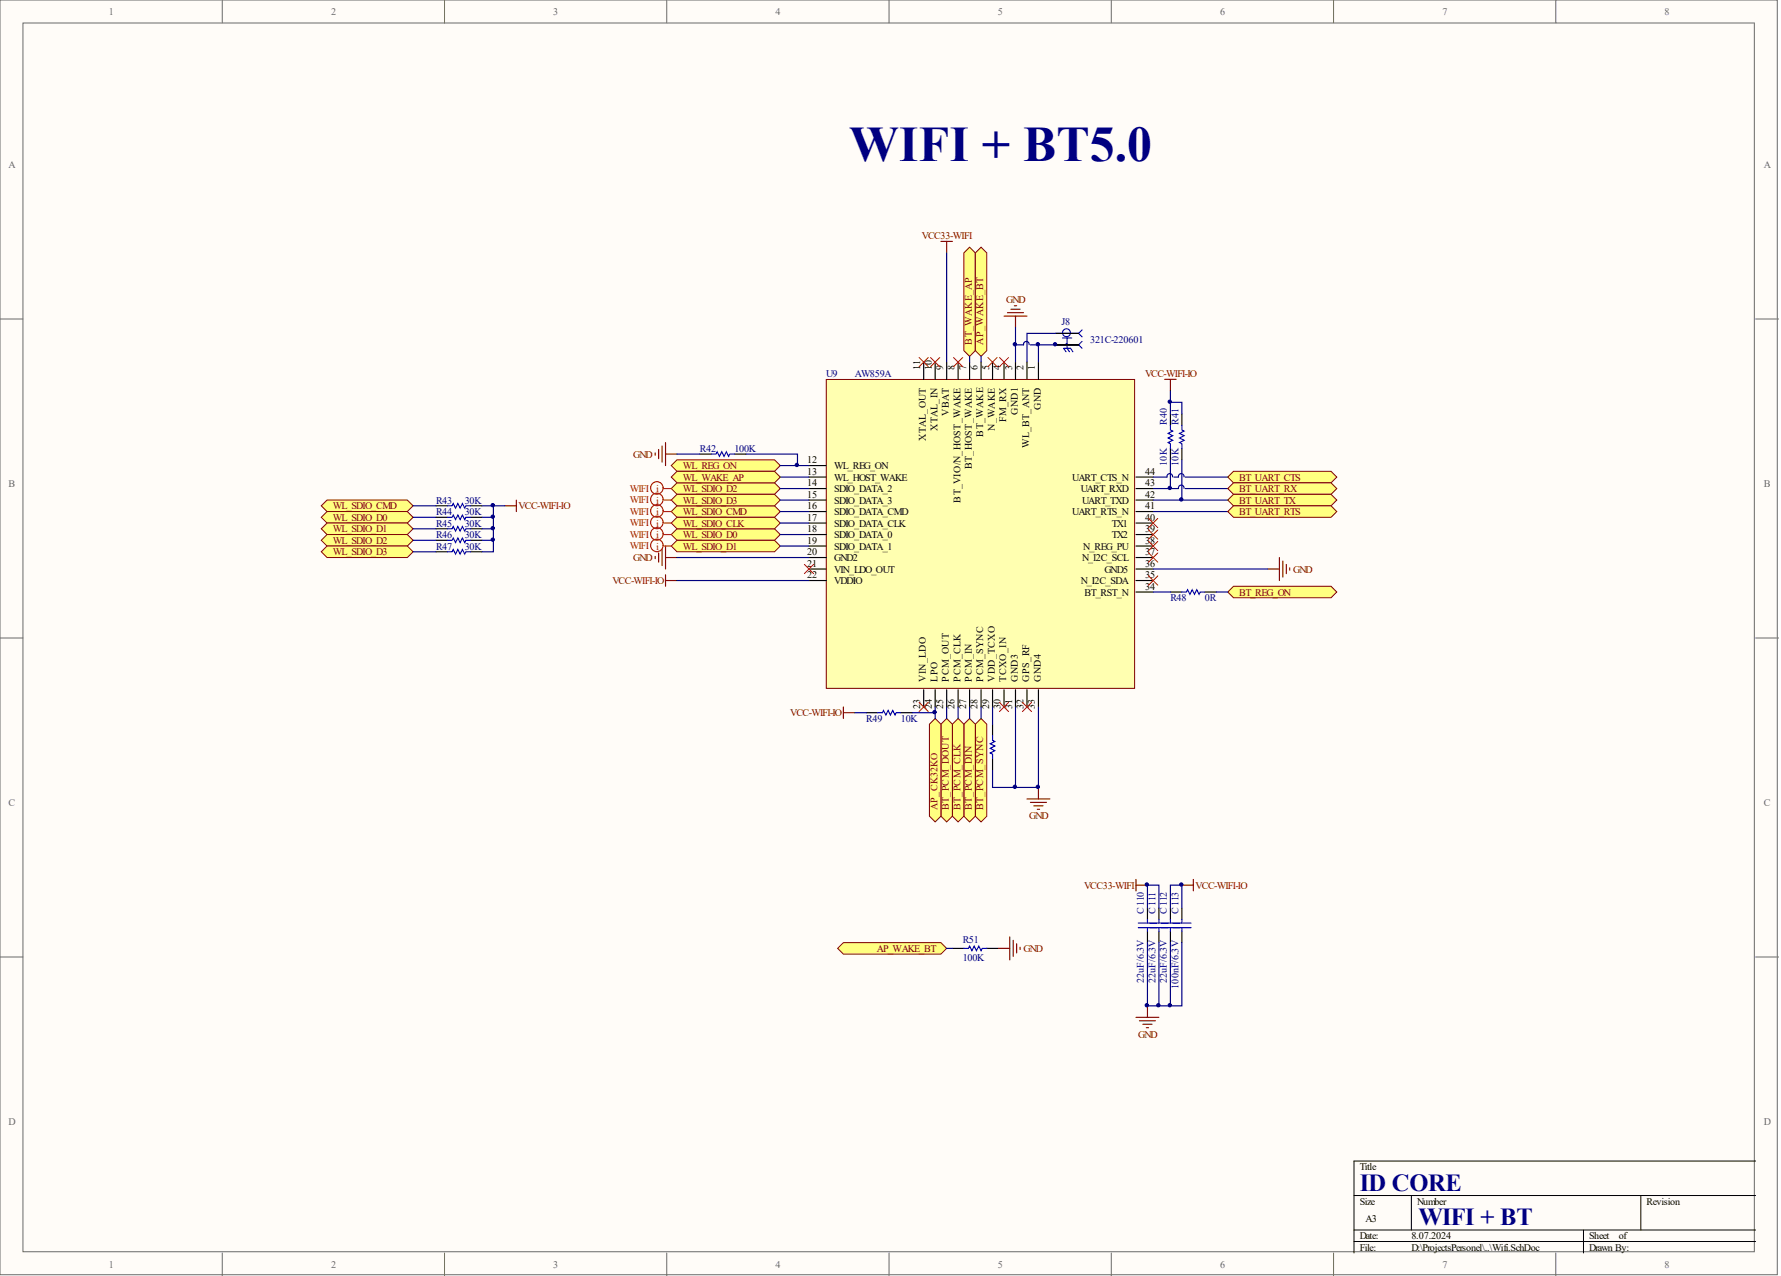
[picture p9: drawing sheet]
<svg xmlns="http://www.w3.org/2000/svg" width="393mm" height="282mm" viewBox="0 0 393 282" stroke-linecap="round" stroke-linejoin="round" font-family="sans-serif">
<defs><g id="words">
<text font-size="11" fill="#000080" x="187.5" y="35.6">WIFI + BT5.0</text>
<g font-size="5.4" fill="#000080">
<text x="300.3" y="263.2">ID CORE</text>
<text x="313.3" y="270.7">WIFI + BT</text>
</g>
<g font-size="2.2" fill="#696969">
<text x="24" y="3.3">1</text>
<text x="73.1" y="3.3">2</text>
<text x="122.2" y="3.3">3</text>
<text x="171.3" y="3.3">4</text>
<text x="220.4" y="3.3">5</text>
<text x="269.5" y="3.3">6</text>
<text x="318.6" y="3.3">7</text>
<text x="367.6" y="3.3">8</text>
<text x="1.9" y="37.2">A</text>
<text x="389.6" y="37.2">A</text>
<text x="1.9" y="107.7">B</text>
<text x="389.6" y="107.7">B</text>
<text x="1.9" y="178.1">C</text>
<text x="389.6" y="178.1">C</text>
<text x="1.9" y="248.6">D</text>
<text x="389.6" y="248.6">D</text>
<text x="24" y="280.1">1</text>
<text x="73.1" y="280.1">2</text>
<text x="122.2" y="280.1">3</text>
<text x="171.3" y="280.1">4</text>
<text x="220.4" y="280.1">5</text>
<text x="269.5" y="280.1">6</text>
<text x="318.6" y="280.1">7</text>
<text x="367.6" y="280.1">8</text>
</g>
<g font-size="2.2" fill="#800000">
<text x="203.6" y="52.9">VCC33-WIFI</text>
<text x="222.2" y="66.8">GND</text>
<text x="214.6" y="76.2" transform="rotate(-90 214.6 76.2)">BT_WAKE_AP</text>
<text x="217.2" y="76.2" transform="rotate(-90 217.2 76.2)">AP_WAKE_BT</text>
<text x="252.9" y="83.3">VCC-WIFI-IO</text>
<text x="139.8" y="101.1">GND</text>
<text x="150.8" y="103.6">WL_REG_ON</text>
<text x="150.8" y="106.2">WL_WAKE_AP</text>
<text x="273.7" y="106.2">BT_UART_CTS</text>
<text x="73.5" y="112.5">WL_SDIO_CMD</text>
<text x="114.5" y="112.5">VCC-WIFI-IO</text>
<text x="150.8" y="113.8">WL_SDIO_CMD</text>
<text x="150.8" y="108.7">WL_SDIO_D2</text>
<text x="150.8" y="111.3">WL_SDIO_D3</text>
<text x="273.7" y="108.7">BT_UART_RX</text>
<text x="273.7" y="111.3">BT_UART_TX</text>
<text x="273.7" y="113.8">BT_UART_RTS</text>
<text x="73.5" y="115.1">WL_SDIO_D0</text>
<text x="73.5" y="117.6">WL_SDIO_D1</text>
<text x="150.8" y="118.9">WL_SDIO_D0</text>
<text x="150.8" y="116.3">WL_SDIO_CLK</text>
<text x="73.5" y="120.1">WL_SDIO_D2</text>
<text x="73.5" y="122.7">WL_SDIO_D3</text>
<text x="139.8" y="124">GND</text>
<text x="150.8" y="121.4">WL_SDIO_D1</text>
<text x="135.3" y="129">VCC-WIFI-IO</text>
<text x="273.7" y="131.6">BT_REG_ON</text>
<text x="285.6" y="126.5">GND</text>
<text x="174.5" y="158.2">VCC-WIFI-IO</text>
<text x="207" y="179" transform="rotate(-90 207 179)">AP_CK32KO</text>
<text x="209.6" y="179" transform="rotate(-90 209.6 179)">BT_PCM_DOUT</text>
<text x="212.1" y="179" transform="rotate(-90 212.1 179)">BT_PCM_CLK</text>
<text x="214.6" y="179" transform="rotate(-90 214.6 179)">BT_PCM_DIN</text>
<text x="217.2" y="179" transform="rotate(-90 217.2 179)">BT_PCM_SYNC</text>
<text x="227.3" y="181">GND</text>
<text x="239.4" y="196.3">VCC33-WIFI</text>
<text x="264.1" y="196.3">VCC-WIFI-IO</text>
<text x="193.7" y="210.3">AP_WAKE_BT</text>
<text x="226.1" y="210.3">GND</text>
<text x="251.4" y="229.3">GND</text>
</g>
<g font-size="2.2" fill="#000080">
<text x="234.4" y="71.9">J8</text>
<text x="240.8" y="75.7">321C-220601</text>
<text x="182.5" y="83.3">U9</text>
<text x="188.8" y="83.3">AW859A</text>
<text x="257.7" y="94" transform="rotate(-90 257.7 94)">R40</text>
<text x="260.3" y="94" transform="rotate(-90 260.3 94)">R41</text>
<text x="154.6" y="99.8">R42</text>
<text x="162.2" y="99.8">100K</text>
<text x="257.7" y="102.8" transform="rotate(-90 257.7 102.8)">10K</text>
<text x="260.3" y="102.8" transform="rotate(-90 260.3 102.8)">10K</text>
<text x="96.3" y="111.3">R43</text>
<text x="96.3" y="113.8">R44</text>
<text x="102.6" y="111.3">30K</text>
<text x="102.6" y="113.8">30K</text>
<text x="96.3" y="116.3">R45</text>
<text x="96.3" y="118.9">R46</text>
<text x="102.6" y="116.3">30K</text>
<text x="102.6" y="118.9">30K</text>
<text x="96.3" y="121.4">R47</text>
<text x="102.6" y="121.4">30K</text>
<text x="258.5" y="132.8">R48</text>
<text x="266.1" y="132.8">0R</text>
<text x="191.3" y="159.5">R49</text>
<text x="198.9" y="159.5">10K</text>
<text x="252.7" y="201.9" transform="rotate(-90 252.7 201.9)">C110</text>
<text x="255.2" y="201.9" transform="rotate(-90 255.2 201.9)">C111</text>
<text x="257.7" y="201.9" transform="rotate(-90 257.7 201.9)">C112</text>
<text x="260.3" y="201.9" transform="rotate(-90 260.3 201.9)">C113</text>
<text x="212.6" y="208.3">R51</text>
<text x="212.6" y="212.3">100K</text>
<text x="252.7" y="217.1" transform="rotate(-90 252.7 217.1)">22uF/6.3V</text>
<text x="255.2" y="217.1" transform="rotate(-90 255.2 217.1)">22uF/6.3V</text>
<text x="257.7" y="217.1" transform="rotate(-90 257.7 217.1)">22uF/6.3V</text>
<text x="260.3" y="218.4" transform="rotate(-90 260.3 218.4)">100nF/6.3V</text>
</g>
<g font-size="2.2">
<text x="203.2" y="81.8" transform="rotate(-90 203.2 81.8)">11</text>
<text x="205.8" y="81.8" transform="rotate(-90 205.8 81.8)">10</text>
<text x="208.3" y="81.8" transform="rotate(-90 208.3 81.8)">9</text>
<text x="210.8" y="81.8" transform="rotate(-90 210.8 81.8)">8</text>
<text x="213.4" y="81.8" transform="rotate(-90 213.4 81.8)">7</text>
<text x="215.9" y="81.8" transform="rotate(-90 215.9 81.8)">6</text>
<text x="218.4" y="81.8" transform="rotate(-90 218.4 81.8)">5</text>
<text x="221" y="81.8" transform="rotate(-90 221 81.8)">4</text>
<text x="223.5" y="81.8" transform="rotate(-90 223.5 81.8)">3</text>
<text x="226" y="81.8" transform="rotate(-90 226 81.8)">2</text>
<text x="228.6" y="81.8" transform="rotate(-90 228.6 81.8)">1</text>
<text x="207" y="95.2" transform="rotate(-90 207 95.2)">XTAL_IN</text>
<text x="209.6" y="91.9" transform="rotate(-90 209.6 91.9)">VBAT</text>
<text x="219.7" y="95.2" transform="rotate(-90 219.7 95.2)">N_WAKE</text>
<text x="222.2" y="93.2" transform="rotate(-90 222.2 93.2)">FM_RX</text>
<text x="224.8" y="91.6" transform="rotate(-90 224.8 91.6)">GND1</text>
<text x="229.8" y="90.5" transform="rotate(-90 229.8 90.5)">GND</text>
<text x="204.5" y="97.4" transform="rotate(-90 204.5 97.4)">XTAL_OUT</text>
<text x="217.2" y="96.5" transform="rotate(-90 217.2 96.5)">BT_WAKE</text>
<text x="227.3" y="99" transform="rotate(-90 227.3 99)">WL_BT_ANT</text>
<text x="178.3" y="102.4">12</text>
<text x="178.3" y="104.9">13</text>
<text x="178.3" y="107.5">14</text>
<text x="184.2" y="103.6">WL_REG_ON</text>
<text x="184.2" y="106.2">WL_HOST_WAKE</text>
<text x="214.6" y="103.7" transform="rotate(-90 214.6 103.7)">BT_HOST_WAKE</text>
<text x="236.8" y="106.2">UART_CTS_N</text>
<text x="252.9" y="107.5">43</text>
<text x="252.9" y="104.9">44</text>
<text x="178.3" y="110">15</text>
<text x="178.3" y="112.5">16</text>
<text x="184.2" y="108.7">SDIO_DATA_2</text>
<text x="184.2" y="111.3">SDIO_DATA_3</text>
<text x="184.2" y="113.8">SDIO_DATA_CMD</text>
<text x="212.1" y="111" transform="rotate(-90 212.1 111)">BT_VIO/N_HOST_WAKE</text>
<text x="236.8" y="113.8">UART_RTS_N</text>
<text x="238.7" y="108.7">UART_RXD</text>
<text x="239" y="111.3">UART_TXD</text>
<text x="252.9" y="112.5">41</text>
<text x="252.9" y="110">42</text>
<text x="178.3" y="115.1">17</text>
<text x="178.3" y="117.6">18</text>
<text x="184.2" y="116.3">SDIO_DATA_CLK</text>
<text x="184.2" y="118.9">SDIO_DATA_0</text>
<text x="245.5" y="118.9">TX2</text>
<text x="245.5" y="116.3">TX1</text>
<text x="252.9" y="117.6">39</text>
<text x="252.9" y="115.1">40</text>
<text x="178.3" y="120.1">19</text>
<text x="178.3" y="122.7">20</text>
<text x="178.3" y="125.2">21</text>
<text x="184.2" y="121.4">SDIO_DATA_1</text>
<text x="184.2" y="124">GND2</text>
<text x="239" y="124">N_I2C_SCL</text>
<text x="239.3" y="121.4">N_REG_PU</text>
<text x="252.9" y="125.2">36</text>
<text x="252.9" y="122.7">37</text>
<text x="252.9" y="120.1">38</text>
<text x="178.3" y="127.8">22</text>
<text x="184.2" y="126.5">VIN_LDO_OUT</text>
<text x="184.2" y="129">VDDIO</text>
<text x="238.7" y="129">N_I2C_SDA</text>
<text x="239.5" y="131.6">BT_RST_N</text>
<text x="243.9" y="126.5">GND5</text>
<text x="252.9" y="130.3">34</text>
<text x="252.9" y="127.8">35</text>
<text x="204.5" y="150.6" transform="rotate(-90 204.5 150.6)">VIN_LDO</text>
<text x="207" y="150.6" transform="rotate(-90 207 150.6)">LPO</text>
<text x="209.6" y="150.6" transform="rotate(-90 209.6 150.6)">PCM_OUT</text>
<text x="212.1" y="150.6" transform="rotate(-90 212.1 150.6)">PCM_CLK</text>
<text x="214.6" y="150.6" transform="rotate(-90 214.6 150.6)">PCM_IN</text>
<text x="217.2" y="150.6" transform="rotate(-90 217.2 150.6)">PCM_SYNC</text>
<text x="219.7" y="150.6" transform="rotate(-90 219.7 150.6)">VDD_TCXO</text>
<text x="222.2" y="150.6" transform="rotate(-90 222.2 150.6)">TCXO_IN</text>
<text x="224.8" y="150.6" transform="rotate(-90 224.8 150.6)">GND3</text>
<text x="227.3" y="150.6" transform="rotate(-90 227.3 150.6)">GPS_RF</text>
<text x="229.8" y="150.6" transform="rotate(-90 229.8 150.6)">GND4</text>
<text x="203.2" y="156.6" transform="rotate(-90 203.2 156.6)">23</text>
<text x="205.8" y="156.6" transform="rotate(-90 205.8 156.6)">24</text>
<text x="208.3" y="156.6" transform="rotate(-90 208.3 156.6)">25</text>
<text x="210.8" y="156.6" transform="rotate(-90 210.8 156.6)">26</text>
<text x="213.4" y="156.6" transform="rotate(-90 213.4 156.6)">27</text>
<text x="215.9" y="156.6" transform="rotate(-90 215.9 156.6)">28</text>
<text x="218.4" y="156.6" transform="rotate(-90 218.4 156.6)">29</text>
<text x="221" y="156.6" transform="rotate(-90 221 156.6)">30</text>
<text x="223.5" y="156.6" transform="rotate(-90 223.5 156.6)">31</text>
<text x="226" y="156.6" transform="rotate(-90 226 156.6)">32</text>
<text x="228.6" y="156.6" transform="rotate(-90 228.6 156.6)">33</text>
<text x="300.3" y="258.5">Title</text>
<text x="300.3" y="266.1">Size</text>
<text x="301.6" y="269.9">A3</text>
<text x="313" y="266.1">Number</text>
<text x="363.7" y="266.1">Revision</text>
<text x="300.3" y="273.7">Date:</text>
<text x="311.7" y="273.7">8.07.2024</text>
<text x="351" y="273.7">Sheet</text>
<text x="357.6" y="273.7">of</text>
<text x="300.3" y="276.2">File:</text>
<text x="311.7" y="276.2">D:\ProjectsPersonel\..\Wifi.SchDoc</text>
<text x="351" y="276.2">Drawn By:</text>
</g>
<g font-size="2.2" fill="#f00">
<text x="139.1" y="108.7">WIFI i</text>
<text x="139.1" y="111.2">WIFI i</text>
<text x="139.1" y="113.7">WIFI i</text>
<text x="139.1" y="116.3">WIFI i</text>
<text x="139.1" y="118.8">WIFI i</text>
<text x="139.1" y="121.4">WIFI i</text>
</g>
</g></defs>
<g fill="#fffcf8" stroke="#696969" stroke-width=".22">
<path d="M0 0h392.5v281.6h-392.5z"/>
<path d="M5.1 5.1h382.4v271.4h-382.4z"/>
</g>
<g fill="none" stroke="#696969" stroke-width=".22">
<path d="M49.1 0v5.1M98.2 0v5.1M147.3 0v5.1M196.4 0v5.1M245.4 0v5.1M294.5 0v5.1M343.6 0v5.1M0 70.5h5.1M387.7 70.5h5.1M0 140.9h5.1M387.7 140.9h5.1M0 211.4h5.1"/>
<path d="M387.7 211.4h5.1M49.1 276.8v5.1M98.2 276.8v5.1M147.3 276.8v5.1M196.4 276.8v5.1M245.4 276.8v5.1M294.5 276.8v5.1M343.6 276.8v5.1"/>
</g>
<path d="M387.7 256.5h-88.7v20.3M299 264.1h88.7M299 271.7h88.7M299 274.3h88.7M311.7 264.1v7.6M349.7 271.7v5.1M362.4 264.1v7.6" fill="none" stroke="#000" stroke-width=".22"/>
<path d="M182.5 83.8h68.1v68.3h-68.1z" fill="#ffffb0" stroke="#800000" stroke-width=".22"/>
<g fill="none" stroke="#000" stroke-width=".25">
<path d="M204 80v3.8M206.5 80v3.8M209.1 80v3.8M211.6 80v3.8M214.1 80v3.8M216.7 80v3.8M219.2 80v3.8M221.7 80v3.8M224.3 80v3.8M226.8 80v3.8M229.3 80v3.8M96.3 111.7h2.5"/>
<path d="M96.3 114.3h2.5M96.3 116.8h2.5M96.3 119.4h2.5M103.9 111.7h2.5M103.9 114.3h2.5M103.9 116.8h2.5M103.9 119.4h2.5M178.7 102.8h3.8M178.7 105.4h3.8M178.7 107.9h3.8M178.7 110.5h3.8M178.7 113h3.8"/>
<path d="M178.7 115.5h3.8M178.7 118.1h3.8M250.9 105.4h3.8M250.9 107.9h3.8M250.9 110.5h3.8M250.9 113h3.8M250.9 115.5h3.8M250.9 118.1h3.8M96.3 121.9h2.5M103.9 121.9h2.5M178.7 120.6h3.8M178.7 123.2h3.8"/>
<path d="M178.7 125.7h3.8M178.7 128.2h3.8M250.9 120.6h3.8M250.9 123.2h3.8M250.9 125.7h3.8M250.9 128.2h3.8M250.9 130.8h3.8M204 152.4v3.8M206.5 152.4v3.8M209.1 152.4v3.8M211.6 152.4v3.8M214.1 152.4v3.8"/>
<path d="M216.7 152.4v3.8M219.2 152.4v3.8M221.7 152.4v3.8M224.3 152.4v3.8M226.8 152.4v3.8M229.3 152.4v3.8"/>
</g>
<path d="M111.5 111.7h2.5M114 110.5v2.5M147 127v2.5M147 128.2h2.5" fill="none" stroke="#800000" stroke-width=".25"/>
<path d="M106.4 111.7h5.1M109 111.7v2.6h-2.6M109 114.3v2.5h-2.6M109 116.8v2.6h-2.6M109 119.4v2.5h-2.6M149.5 128.2h29.2" fill="none" stroke="#000080" stroke-width=".25"/>
<path d="M98.8 111.7h1l.3-.5 .5 1 .5-1 .5 1 .5-1 .5 1 .3-.5h1M98.8 114.3h1l.3-.5 .5 1 .5-1 .5 1 .5-1 .5 1 .3-.5h1M98.8 116.8h1l.3-.5 .5 1 .5-1 .5 1 .5-1 .5 1 .3-.5h1M98.8 119.4h1l.3-.6 .5 1.1 .5-1.1 .5 1.1 .5-1.1 .5 1.1 .3-.5h1M98.8 121.9h1l.3-.5 .5 1 .5-1 .5 1 .5-1 .5 1 .3-.5h1" fill="none" stroke="#00f" stroke-width=".25"/>
<g fill="#ffff80" stroke="#800000" stroke-width=".22">
<path d="M72.2 110.5h17.8l1.2 1.2-1.2 1.3h-17.8l-1.2-1.3z" fill-rule="evenodd"/>
<path d="M72.2 113h17.8l1.2 1.3-1.2 1.2h-17.8l-1.2-1.2z" fill-rule="evenodd"/>
<path d="M72.2 115.5h17.8l1.2 1.3-1.2 1.3h-17.8l-1.2-1.3z" fill-rule="evenodd"/>
<path d="M72.2 118.1h17.8l1.2 1.3-1.2 1.2h-17.8l-1.2-1.2z" fill-rule="evenodd"/>
<path d="M72.2 120.6h17.8l1.2 1.3-1.2 1.3h-17.8l-1.2-1.3z" fill-rule="evenodd"/>
</g>
<g fill="none" stroke="#000080" stroke-width=".25">
<path d="M209.1 55.9v24.1M233.1 76.2h-3.8v3.8M258.5 88.9h2.5v2.5M258.5 86.3v5.1M91.2 111.7h5.1M91.2 114.3h5.1M91.2 116.8h5.1M91.2 119.4h5.1M254.7 113h16.5M258.5 101.6v6.3h-3.8M259 105.3a.62 .62 0 0 0-.7-.7 .62 .62 0 0 0-.6 .8h-3M261 101.6v8.9h-6.3"/>
<path d="M261 110.5h10.2M261.5 105.3a.62 .62 0 0 0-.6-.7 .62 .62 0 0 0-.6 .8h-1M261.5 107.9a.62 .62 0 0 0-.6-.7 .62 .62 0 0 0-.6 .7h-1.8M261.8 105.4h9.4M261.8 107.9h9.4M91.2 121.9h5.1M254.7 130.8h3.8M254.7 125.7h25.3M219.2 156.2v3.8M224.3 156.2v17.7h-5.1v-3.8"/>
</g>
<g fill="none" stroke="#800000" stroke-width=".25">
<path d="M207.8 53.3h2.5M209.1 53.3v2.6M221.7 69.8h5.1M222.5 69.1h3.6M223.3 68.3h2M224 67.5h.5M224.3 69.8v2.6M257.2 83.8h2.6M258.5 83.8v2.5M280 125.7h2.6M282.6 123.2v5M283.3 123.9v3.6"/>
<path d="M284.1 124.7v2M284.8 125.4v.6M226.8 176.5h5.1M227.6 177.2h3.5M228.3 178h2.1M229.1 178.8h.5M229.3 173.9v2.6"/>
</g>
<g fill="none" stroke="#f00" stroke-width=".22">
<path d="M210.6 79l2 2M212.6 79l-2 2M218.2 79l2 2M220.2 79l-2 2M220.7 79l2.1 2M222.8 79l-2.1 2M253.7 114.5l2 2.1M253.7 117.1l2 2M253.7 119.6l2 2M255.7 114.5l-2 2.1M255.7 117.1l-2 2M255.7 119.6l-2 2"/>
<path d="M253.7 122.1l2 2.1M253.7 127.2l2 2.1M255.7 122.1l-2 2.1M255.7 127.2l-2 2.1M220.7 155.2l2.1 2M222.8 155.2l-2.1 2M225.8 155.2l2 2M227.8 155.2l-2 2"/>
</g>
<g fill="none" stroke="#00f" stroke-width=".25">
<path d="M233.1 76.2h5.1M233.1 73.6h5.1M234.7 74.7h2M235.4 77.7l-.5-.8h1.5l.6 .8M235.7 74.7v2.2l.5 .8M238.2 73.6l.8 .8M238.2 76.2l.8 .7M239 72.9l-.8 .7M239 75.4l-.8 .8M258.5 94v1l.5 .2-1 .5 1 .5-1 .6 1 .5-1 .5 .5 .2v1M261 94v1l.5 .2-1 .5 1 .5-1 .6 1 .5-1 .5 .5 .2v1M261 130.8h1l.3-.5 .5 1 .5-1 .5 1 .5-1 .5 1 .3-.5h1"/>
<path d="M219.2 162.5v1l.5 .3-1 .5 1 .5-1 .5 1 .5-1 .5 .5 .3v1"/>
<circle cx="235.5" cy="76.1" r=".12"/>
<circle cx="235.5" cy="73.5" r=".88"/>
</g>
<path d="M233.1 73.6h5.1M233.1 76.2h5.1M258.5 91.4v2.6M258.5 99v2.6M261 91.4v2.6M261 99v2.6M258.5 130.8h2.5M266.1 130.8h2.5M219.2 160v2.5M219.2 167.6v2.5" fill="none" stroke="#000" stroke-width=".25"/>
<g fill="#ffff80" stroke="#800000" stroke-width=".22">
<path d="M216.7 158.7l1.2 1.3v20.3l-1.2 1.3-1.3-1.3v-20.3z" fill-rule="evenodd"/>
<path d="M214.1 158.7l1.3 1.3v20.3l-1.3 1.3-1.2-1.3v-20.3z" fill-rule="evenodd"/>
<path d="M211.6 158.7l1.3 1.3v20.3l-1.3 1.3-1.3-1.3v-20.3z" fill-rule="evenodd"/>
<path d="M209.1 158.7l1.2 1.3v20.3l-1.2 1.3-1.3-1.3v-20.3z" fill-rule="evenodd"/>
</g>
<path d="M209.1 156.2v2.5M211.6 156.2v2.5M214.1 156.2v2.5M216.7 156.2v2.5M229.3 156.2v17.7h-5" fill="none" stroke="#000080" stroke-width=".25"/>
<path d="M203 155.2l2 2M205 155.2l-2 2" fill="none" stroke="#f00" stroke-width=".22"/>
<path d="M206.5 158.7l1.3 1.3v20.3l-1.3 1.3-1.2-1.3v-20.3z" fill-rule="evenodd" fill="#ffff80" stroke="#800000" stroke-width=".22"/>
<path d="M191.3 157.4h2.6M198.9 157.4h2.6" fill="none" stroke="#000" stroke-width=".25"/>
<path d="M193.9 157.4h1l.2-.5 .5 1 .5-1 .6 1 .5-1 .5 1 .2-.5h1" fill="none" stroke="#00f" stroke-width=".25"/>
<path d="M144.7 122.9v.5M145.5 122.1v2.1M146.2 121.4v3.5M147 120.6v5.1M147 123.2h2.5M186.3 156.2v2.5M186.3 157.4h2.5" fill="none" stroke="#800000" stroke-width=".25"/>
<path d="M149.5 123.2h29.2M188.8 157.4h2.5M201.5 157.4h5v1.3M206.5 156.2v1.2" fill="none" stroke="#000080" stroke-width=".25"/>
<g fill="#ffff80" stroke="#800000" stroke-width=".22">
<path d="M149.5 111.7h21.6l1.2 1.3-1.2 1.3h-21.6l-1.2-1.3z" fill-rule="evenodd"/>
<path d="M149.5 116.8h21.6l1.2 1.3-1.2 1.3h-21.6l-1.2-1.3z" fill-rule="evenodd"/>
<path d="M149.5 119.4h21.6l1.2 1.2-1.2 1.3h-21.6l-1.2-1.3z" fill-rule="evenodd"/>
<path d="M149.5 106.7h21.6l1.2 1.2-1.2 1.3h-21.6l-1.2-1.3z" fill-rule="evenodd"/>
<path d="M149.5 109.2h21.6l1.2 1.3-1.2 1.2h-21.6l-1.2-1.2z" fill-rule="evenodd"/>
<path d="M149.5 114.3h21.6l1.2 1.2-1.2 1.3h-21.6l-1.2-1.3z" fill-rule="evenodd"/>
</g>
<g fill="none" stroke="#000080" stroke-width=".25">
<path d="M149.5 100.3h5.1M172.3 105.4h6.4M172.3 107.9h6.4M172.3 110.5h6.4M172.3 113h6.4M172.3 115.5h6.4M172.3 118.1h6.4M172.3 120.6h6.4M253.4 200.6v-5.1h2.6v5.1M253.4 208.2v14h2.6v-14M258.5 200.6v-5.1h2.5v5.1M258.5 208.2v14h-2.5"/>
<path d="M261 208.2v14h-2.5"/>
</g>
<path d="M154.6 100.3h2.5M162.2 100.3h2.5M210.3 209.5h2.6M217.9 209.5h2.6M253.4 200.6v2.5M253.4 205.7v2.5M256 200.6v2.5M256 205.7v2.5M258.5 200.6v2.5M258.5 205.7v2.5M261 200.6v2.5M261 205.7v2.5" fill="none" stroke="#000" stroke-width=".25"/>
<path d="M157.1 100.3h1l.3-.5 .5 1 .5-1 .5 1 .5-1 .5 1 .3-.5h1M212.9 209.5h1l.2-.5 .5 1 .6-1 .5 1 .5-1 .5 1 .2-.5h1M251.4 203.9h11.7M251.4 204.9h11.7M253.4 203.1v.8M253.4 204.9v.8M256 203.1v.8M256 204.9v.8M258.5 203.1v.8M258.5 204.9v.8M261 203.1v.8M261 204.9v.8" fill="none" stroke="#00f" stroke-width=".25"/>
<g fill="none" stroke="#800000" stroke-width=".25">
<path d="M145.5 99.3v2M146.2 98.5v3.6M147 97.8v5M144.7 100.1v.5M147 100.3h2.5M250.9 194.3v2.5M250.9 195.5h2.5M261 195.5h2.6M263.6 194.3v2.5M220.5 209.5h2.5M223 207v5M223.8 207.7v3.6"/>
<path d="M224.5 208.5v2M225.3 209.2v.6M250.9 224.7h5.1M251.6 225.5h3.6M252.4 226.3h2M253.2 227h.5M253.4 222.2v2.5"/>
</g>
<path d="M177.6 124.7l2.1 2M179.7 124.7l-2.1 2" fill="none" stroke="#f00" stroke-width=".22"/>
<path d="M149.5 101.6h21.6l1.2 1.2-1.2 1.3h-21.6l-1.2-1.3z" fill-rule="evenodd" fill="#ffff80" stroke="#800000" stroke-width=".22"/>
<path d="M164.7 100.3h11.4v2.5h2.6M172.3 102.8h3.8" fill="none" stroke="#000080" stroke-width=".25"/>
<path d="M203 79l2 2M205 79l-2 2M205.5 79l2.1 2M207.6 79l-2.1 2" fill="none" stroke="#f00" stroke-width=".22"/>
<path d="M214.1 54.6l1.3 1.3v21.6l-1.3 1.2-1.2-1.2v-21.6z" fill-rule="evenodd" fill="#ffff80" stroke="#800000" stroke-width=".22"/>
<path d="M214.1 78.7v1.3" fill="none" stroke="#000080" stroke-width=".25"/>
<path d="M216.7 54.6l1.2 1.3v21.6l-1.2 1.2-1.3-1.2v-21.6z" fill-rule="evenodd" fill="#ffff80" stroke="#800000" stroke-width=".22"/>
<path d="M216.7 78.7v1.3" fill="none" stroke="#000080" stroke-width=".25"/>
<g fill="#ffff80" stroke="#800000" stroke-width=".22">
<path d="M272.4 104.1h21.6l1.2 1.3-1.2 1.3h-21.6l-1.2-1.3z" fill-rule="evenodd"/>
<path d="M272.4 106.7h21.6l1.2 1.2-1.2 1.3h-21.6l-1.2-1.3z" fill-rule="evenodd"/>
<path d="M272.4 109.2h21.6l1.2 1.3-1.2 1.2h-21.6l-1.2-1.2z" fill-rule="evenodd"/>
<path d="M272.4 111.7h21.6l1.2 1.3-1.2 1.3h-21.6l-1.2-1.3z" fill-rule="evenodd"/>
<path d="M272.4 129.5h21.6l1.2 1.3-1.2 1.2h-21.6l-1.2-1.2z" fill-rule="evenodd"/>
</g>
<path d="M268.6 130.8h2.6" fill="none" stroke="#000080" stroke-width=".25"/>
<path d="M186.3 208.2h21.5l1.3 1.3-1.3 1.3h-21.5l-1.3-1.3z" fill-rule="evenodd" fill="#ffff80" stroke="#800000" stroke-width=".22"/>
<path d="M209.1 209.5h1.2" fill="none" stroke="#000080" stroke-width=".25"/>
<path d="M149.5 104.1h21.6l1.2 1.3-1.2 1.3h-21.6l-1.2-1.3z" fill-rule="evenodd" fill="#ffff80" stroke="#800000" stroke-width=".22"/>
<path d="M224.3 72.4v3.8M227.3 76.1a.62 .62 0 0 0-.6-.7 .62 .62 0 0 0-.6 .8h-1.8v3.8M227.6 76.2h1.7M233.1 73.6h-6.3v6.4" fill="none" stroke="#000080" stroke-width=".25"/>
<g fill="none" stroke="#f00" stroke-width=".25">
<path d="M146.7 107.9h1.6M146.7 110.5h1.6M146.7 113h1.6M146.7 115.5h1.6M146.7 118.1h1.6M146.7 120.6h1.6"/>
<circle cx="145.1" cy="107.8" r="1.38"/>
<circle cx="145.1" cy="110.3" r="1.38"/>
<circle cx="145.1" cy="115.4" r="1.38"/>
<circle cx="145.1" cy="112.9" r="1.38"/>
<circle cx="145.1" cy="117.9" r="1.38"/>
<circle cx="145.1" cy="120.5" r="1.38"/>
</g>
<g fill="#000080" stroke="#000080" stroke-width=".22">
<circle cx="108.8" cy="119.2" r=".37"/>
<circle cx="108.8" cy="116.7" r=".37"/>
<circle cx="108.8" cy="114.1" r=".37"/>
<circle cx="108.8" cy="111.6" r=".37"/>
<circle cx="176" cy="102.7" r=".37"/>
<circle cx="206.4" cy="157.3" r=".37"/>
<circle cx="224.1" cy="173.8" r=".37"/>
<circle cx="224.1" cy="76" r=".37"/>
<circle cx="229.2" cy="173.8" r=".37"/>
<circle cx="229.2" cy="76" r=".37"/>
<circle cx="233" cy="76" r=".37"/>
<circle cx="253.3" cy="222.1" r=".37"/>
<circle cx="253.3" cy="195.4" r=".37"/>
<circle cx="255.8" cy="222.1" r=".37"/>
<circle cx="258.4" cy="222.1" r=".37"/>
<circle cx="258.4" cy="107.8" r=".37"/>
<circle cx="258.4" cy="88.7" r=".37"/>
<circle cx="260.9" cy="195.4" r=".37"/>
<circle cx="260.9" cy="110.3" r=".37"/>
</g>
<use href="#words"/>
</svg>
